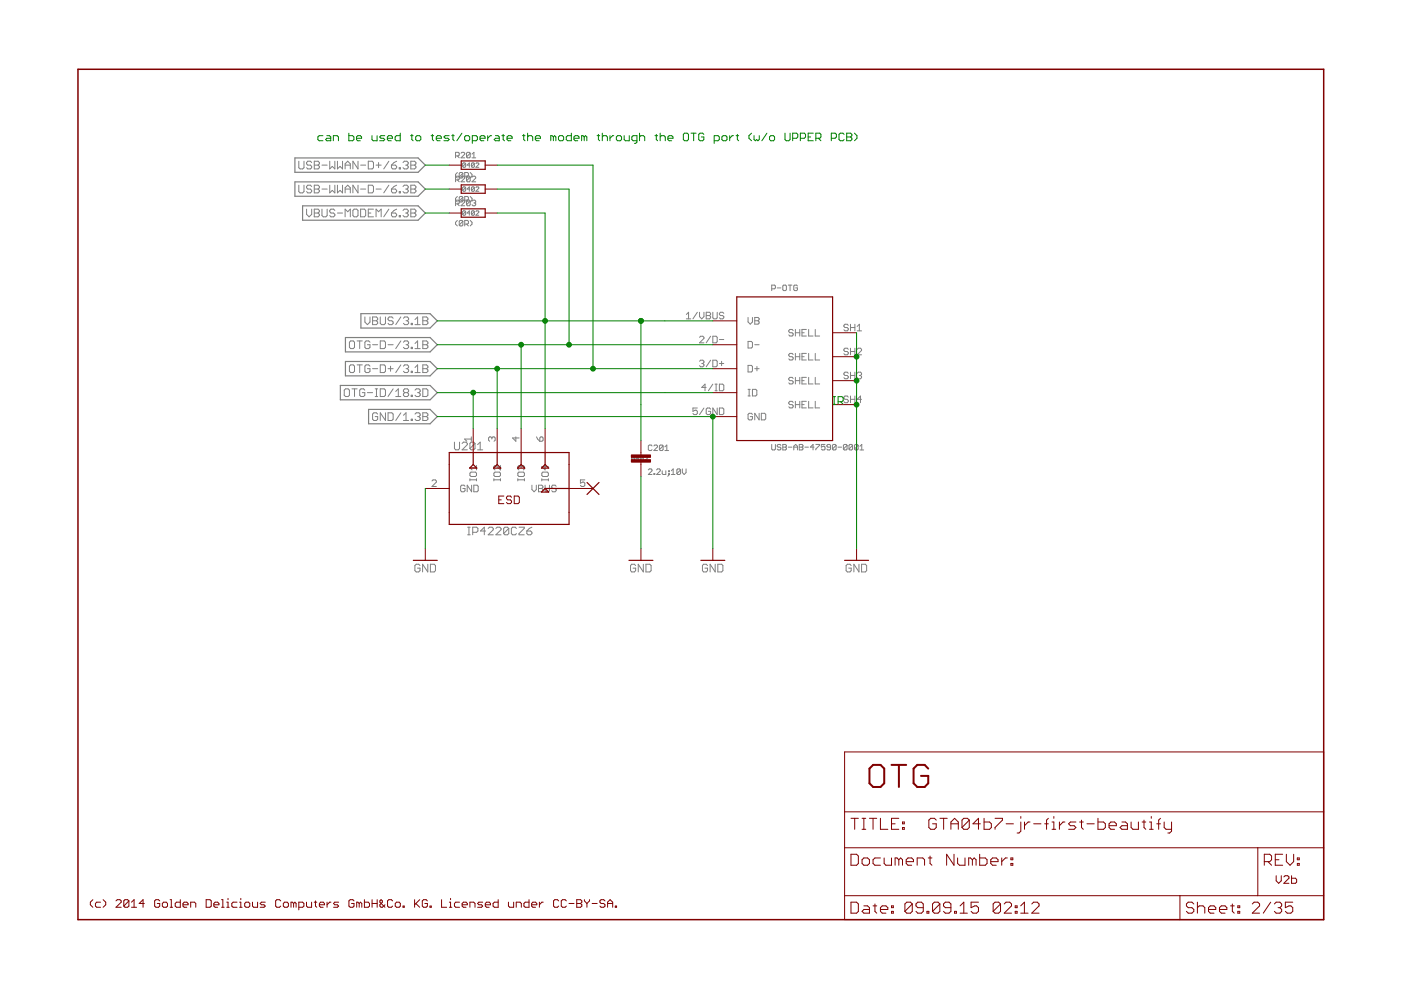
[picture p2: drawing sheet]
<svg xmlns="http://www.w3.org/2000/svg" width="297mm" height="210mm" viewBox="0 0 297 210" stroke-linecap="round" stroke-linejoin="round" font-family="sans-serif">
<g fill="none" stroke="#808080" stroke-width=".21">
<path d="M63.4 34.2v1.4l.2 .2h.6l.3-.2v-1.4M63.4 39.3v1.3l.2 .3h.6l.3-.3v-1.3M66.1 39.5l-.3-.2h-.5l-.3 .2v.3l.3 .3h.5l.3 .3v.2l-.3 .3h-.5l-.3-.3M66.1 34.5l-.3-.3h-.5l-.3 .3v.2l.3 .3h.5l.3 .3v.3l-.3 .2h-.5l-.3-.2M66.6 35h.8M66.6 34.2h.8l.3 .3v.2l-.3 .3 .3 .3v.3l-.3 .2h-.8zM66.6 39.3h.8l.3 .2v.3l-.3 .3 .3 .3v.2l-.3 .3h-.8zM68.3 35h1.1M69.9 34.2v1.6l.5-.5 .6 .5v-1.6M69.9 39.3v1.6l.5-.5 .6 .5v-1.6M71.5 34.2v1.6l.6-.5 .5 .5v-1.6M71.5 39.3v1.6l.6-.5 .5 .5v-1.6"/>
<path d="M73.2 35h1.1M73.2 35.8v-1.1l.5-.5 .6 .5v1.1M75.9 34.2v1.6l-1.1-1.6v1.6M75.9 39.3v1.6l-1.1-1.6v1.6M76.5 35h1M78.1 34.2h.8l.3 .3v1.1l-.3 .2h-.8zM78.1 39.3h.8l.3 .2v1.1l-.3 .3h-.8zM79.7 35h1.1M80.3 34.5v1.1M82.4 34.2l-1 1.6M82.4 39.3l-1 1.6M83 35h.8l.3 .3v.3l-.3 .2h-.5l-.3-.2z"/>
<path d="M84.1 34.2l-.6 .3-.5 .5M84.1 39.3l-.6 .2-.5 .6M84.6 35.6h.3v.2h-.3zM85.4 34.5l.3-.3h.6l.3 .3v.2l-.3 .3M85.4 39.5l.3-.2h.6l.3 .2v.3l-.3 .3M86 35h.3M86.3 35l.3 .3v.3l-.3 .2h-.6l-.3-.2M87.1 35h.8M87.1 34.2h.8l.3 .3v.2l-.3 .3 .3 .3v.3l-.3 .2h-.8zM87.1 39.3h.8l.3 .2v.3l-.3 .3 .3 .3v.2l-.3 .3h-.8zM96.6 33.1h.6l.2-.2v-.4l-.2-.2h-.6v1.2M97 36.6l-.4 .4v1.5"/>
<path d="M97 38.1l.4 .4M97 33.1l.4 .4M97.7 32.5l.2-.2h.4l.2 .2v.2l-.8 .8h.8M97.7 37.6l.2-.2h.4l.2 .2M98.1 36.8v.7l-.2 .2h-.3l-.4-.3h-.6l.4 .3M98.1 36.8l-.2-.2h-.3l-.2 .2v1.2l-.2 .1h-.6M98.1 36.8l-.7 .7M98.5 37.4h1l.2 .2M98.7 34.7l-.1-.2-.5 .2v.6M98.7 39.8l-.1-.2-.5 .2v.6M98.7 34.7v.6l-.1 .2-.5-.2M98.7 39.8v.6l-.1 .2-.5-.2"/>
<path d="M98.7 39.8l-.6 .6M98.7 34.7l-.6 .6M98.9 38.3v-.7l.4-.4v-.4l-.2-.2h-.6v1.2l-.8 .7h.8M98.9 37.4l.4 .3M99.7 35h-.7l.5-.5v1M99.7 36.6l.4 .4v.4l-.4 .3M99.7 37.6v.7l-.2 .2h-.4l-.2-.2M99.7 32.5l-.2-.2h-.4l-.2 .2v.8M99.7 32.5v.8l-.2 .2h-.4l-.2-.2M99.7 37.6l-.8 .7M99.7 32.5l-.8 .8M100.1 37.6l.2-.2h.4l.2 .2v.2l-.8 .7h.8"/>
<path d="M100.1 33.5h.8M100.1 32.7l.4-.4v1.2M100.6 39.8l-.2-.2-.4 .2v.6M100.6 39.8v.6l-.2 .2-.4-.2M100.6 34.7l-.2-.2-.4 .2v.6M100.6 34.7v.6l-.2 .2-.4-.2M100.6 39.8l-.6 .6M100.6 34.7l-.6 .6M100.9 39.8l.1-.2 .5 .2-.6 .8h.6M100.9 34.7l.1-.2 .5 .2-.6 .8h.6M65 44.3v1.1l.5 .6 .6-.6v-1.1M66.6 40.1h.8"/>
<path d="M66.6 45.2h.8M66.6 44.3h.8l.3 .3v.3l-.3 .3 .3 .2v.3l-.3 .3h-.8zM68.3 40.1h1.1M68.3 44.3v1.4l.2 .3h.6l.3-.3v-1.4M71 44.6l-.3-.3h-.5l-.3 .3v.3l.3 .3h.5l.3 .2v.3l-.3 .3h-.5l-.3-.3M71.5 45.2h1.1M73.2 40.1h1.1M73.2 40.9v-1.1l.5-.5 .6 .5v1.1M73.2 46v-1.7l.5 .6 .6-.6v1.7M75.1 44.3h.5l.3 .3v1.1l-.3 .3h-.5l-.3-.3v-1.1zM76.5 40.1h1M76.5 44.3h.8l.2 .3v1.1l-.2 .3h-.8z"/>
<path d="M78.1 45.2h.5M79.2 44.3h-1.1v1.7h1.1M79.7 40.1h1.1M79.7 46v-1.7l.6 .6 .5-.6v1.7M82.4 44.3l-1 1.7M83 40.1h.8l.3 .3v.2l-.3 .3h-.5l-.3-.3zM83 45.2h.8l.3 .2v.3l-.3 .3h-.5l-.3-.3zM84.1 44.3l-.6 .3-.5 .6M84.6 45.7h.3v.3h-.3zM84.6 40.6h.3v.3h-.3zM85.4 44.6l.3-.3h.6l.3 .3v.3l-.3 .3M86 40.1h.3"/>
<path d="M86 45.2h.3M86.3 45.2l.3 .2v.3l-.3 .3h-.6l-.3-.3M86.3 40.1l.3 .3v.2l-.3 .3h-.6l-.3-.3M87.1 40.1h.8M87.1 45.2h.8M87.1 44.3h.8l.3 .3v.3l-.3 .3 .3 .2v.3l-.3 .3h-.8zM97 41.7l-.4 .4v1.5M97 46.7l-.4 .4v.4l.4 .4M97 43.2l.4 .4M97.4 42.7l-.2-.3h-.6l.4 .4M97.7 42.7l.2-.3h.4l.2 .3M98.1 41.8v.8l-.2 .2h-.3l-.2-.2z"/>
<path d="M98.1 46.9v.8l-.2 .2h-.3l-.2-.2M98.1 41.8l-.2-.1h-.3l-.2 .1v1.2l-.2 .2h-.6M98.1 46.9l-.2-.2h-.3l-.2 .2v.8M98.1 46.9l-.7 .8M98.5 47.5h.6l.2-.2v-.4l-.2-.2h-.6v1.2M98.5 42.4h1l.2 .3M98.7 44.9l-.1-.2-.5 .2v.6M98.7 44.9v.6l-.1 .1-.5-.1M98.7 44.9l-.6 .6M98.9 43.4v-.7l.4-.5v-.4l-.2-.1h-.6v1.1l-.8 .8h.8M98.9 42.4l.4 .4M98.9 47.5l.4 .4"/>
<path d="M99.7 40.1h-.7l.5-.5v1M99.7 45.2h-.7l.5-.5v.9M99.7 41.7l.4 .4v.3l-.4 .4M99.7 46.7l.4 .4v.4l-.4 .4M99.7 42.7v.7l-.2 .2h-.4l-.2-.2M99.7 42.7l-.8 .7M100.1 42.7l.2-.3h.4l.2 .3-.2 .3M100.5 43h.2M100.6 44.9l-.2-.2-.4 .2v.6M100.6 44.9v.6l-.2 .1-.4-.1M100.6 44.9l-.6 .6M100.7 43l.2 .2-.2 .4h-.4l-.2-.2"/>
<path d="M100.9 44.9l.1-.2 .5 .2-.6 .7h.6M74.1 72.6l.3-.3h.5l.3 .3v1l-.3 .3h-.5l-.3-.3zM74.4 77.4h.5l.3 .2v1.1l-.3 .3h-.5l-.3-.3v-1.1zM75.7 77.4h1.1M75.7 72.3h1.1M76.3 72.3v1.6M76.3 77.4v1.6M77.4 67.2v1.1l.5 .5 .5-.5v-1.1M78.4 72.6l-.2-.3h-.6l-.2 .3v1l.2 .3h.6l.2-.3v-.5h-.5M78.4 77.6l-.2-.2h-.6l-.2 .2v1.1l.2 .3h.6l.2-.3v-.5h-.5M79 68h.8M79 73.1h1.1"/>
<path d="M79 78.2h1.1M79 67.2h.8l.3 .3v.3l-.3 .2 .3 .3v.3l-.3 .2h-.8zM80.6 67.2v1.4l.3 .2h.5l.3-.2v-1.4M80.6 72.3h.8l.3 .3v1l-.3 .3h-.8zM80.6 77.4h.8l.3 .2v1.1l-.3 .3h-.8zM82.3 73.1h1.1M82.3 78.2h1.1M82.8 77.6v1.1M83.4 67.5l-.3-.3h-.6l-.2 .3v.3l.2 .2h.6l.3 .3v.3l-.3 .2h-.6l-.2-.2M85 67.2l-1.1 1.6M85 77.4l-1.1 1.6M85 72.3l-1.1 1.6"/>
<path d="M85.5 67.5l.3-.3h.6l.2 .3v.3l-.2 .2M85.5 72.6l.3-.3h.6l.2 .3v.2l-.2 .3M85.5 77.6l.3-.2h.6l.2 .2v.3l-.2 .3M86.1 68h.3M86.1 73.1h.3M86.1 78.2h.3M86.4 73.1l.2 .3v.2l-.2 .3h-.6l-.3-.3M86.4 68l.2 .3v.3l-.2 .2h-.6l-.3-.2M86.4 78.2l.2 .2v.3l-.2 .3h-.6l-.3-.3M87.2 68.6h.2v.2h-.2zM87.2 73.6h.2v.3h-.2zM87.2 78.7h.2v.3h-.2z"/>
<path d="M88 68.8h1.1M88 67.8l.5-.6v1.6M88 72.8l.5-.5v1.6M88 77.9l.5-.5v1.6M88 79h1.1M88 73.9h1.1M89.6 68h.8M89.6 73.1h.8M89.6 78.2h.8M89.6 67.2h.8l.3 .3v.3l-.3 .2 .3 .3v.3l-.3 .2h-.8zM89.6 72.3h.8l.3 .3v.2l-.3 .3 .3 .3v.2l-.3 .3h-.8zM89.6 77.4h.8l.3 .2v.3l-.3 .3 .3 .2v.3l-.3 .3h-.8z"/>
<path d="M145.5 66.7l.5-.5v1.4M145.5 67.6h1M147.8 66.2l-.9 1.4M148.3 66.2v.9l.5 .5 .4-.5v-.9M148.3 71.5l.2-.2h.5l.2 .2v.3l-.9 .9h.9M148.3 76.6l.2-.2h.5l.2 .2-.2 .5M148.8 77.1h.2M149 77.1l.2 .2-.2 .5h-.5l-.2-.3M149.7 66.2h.7l.3 .2-.3 .5 .3 .5-.3 .2h-.7zM149.7 66.9h.7M150.7 71.3l-1 1.4M150.7 76.4l-1 1.4"/>
<path d="M151.1 66.2v1.2l.3 .2h.4l.3-.2v-1.2M151.1 71.3h.7l.3 .2v1l-.3 .2h-.7zM151.1 76.4h.7l.3 .2v.9l-.3 .3h-.7zM152.5 72h1M152.5 77.1h1M153 76.6v.9M153.5 66.4l-.3-.2h-.4l-.3 .5 .3 .2h.4l.3 .5-.3 .2h-.4l-.3-.2M158.6 67.3v1l.5 .4 .4-.4v-1M158.6 72.4h.7l.2 .2v1l-.2 .2h-.7zM158.6 77.5h.7l.2 .2v.9l-.2 .3h-.7zM160 67.3h.7l.3 .2-.3 .5 .3 .5-.3 .2h-.7zM160 68h.7"/>
<path d="M160 73.1h1M160 78.2h1M160.5 77.7v.9M163.6 61.2h.6l.2-.2v-.4l-.2-.1h-.6v1.1M164.8 61h.8M166.2 60.5h.3l.2 .1v.8l-.2 .2h-.3l-.2-.2v-.8zM167.1 60.5h.8M167.5 60.5v1.1M168.2 70.1l-.3-.3h-.4l-.3 .3 .3 .4h.4l.3 .3-.3 .4h-.4l-.3-.2M168.2 75.2l-.3-.3h-.4l-.3 .3 .3 .4h.4l.3 .3-.3 .4h-.4l-.3-.2M168.6 70.5h1M168.6 69.8v1.4"/>
<path d="M168.6 74.9v1.4M168.6 75.6h1M169.1 60.6l-.2-.1h-.4l-.2 .1v.8l.2 .2h.4l.2-.2v-.4h-.4M169.6 69.8v1.4M169.6 74.9v1.4M170 70.5h.5M170 75.6h.5M171 69.8h-1v1.4h1M171 74.9h-1v1.4h1M171.4 69.8v1.4h1M171.4 74.9v1.4h1M172.8 69.8v1.4h1"/>
<path d="M172.8 74.9v1.4h1M179.9 69l-.3-.3h-.4l-.3 .5 .3 .2h.4l.3 .5-.3 .2h-.4l-.3-.2M179.9 74.1l-.3-.3h-.4l-.3 .5 .3 .2h.4l.3 .5-.3 .2h-.4l-.3-.2M179.9 79.1l-.3-.2h-.4l-.3 .5 .3 .2h.4l.3 .5-.3 .2h-.4l-.3-.2M180.3 69.4h1M180.3 68.7v1.4M180.3 73.8v1.4M180.3 78.9v1.4M180.3 74.5h1M180.3 79.6h1M181.3 68.7v1.4M181.3 73.8v1.4"/>
<path d="M181.3 78.9v1.4M181.7 70.1h1M181.7 69.2l.5-.5v1.4M181.7 74.1l.3-.3h.4l.3 .3v.2l-1 .9h1M181.7 79.1l.3-.2h.4l.3 .2-.3 .5M182.2 79.6h.2M182.4 79.6l.3 .2-.3 .5h-.4l-.3-.2M73.3 82.4h.5l.3 .3v1.1l-.3 .3h-.5l-.3-.3v-1.1zM74.6 82.4h1.1M75.2 82.4v1.7M77.3 82.7l-.2-.3h-.6l-.2 .3v1.1l.2 .3h.6l.2-.3v-.6h-.5M77.9 83.2h1.1"/>
<path d="M79.5 82.4h.6M79.5 84.1h.6M79.8 82.4v1.7M80.1 87.8l-.3-.3h-.5l-.3 .3v1.1l.3 .3h.5l.3-.3v-.6h-.6M80.6 82.4h.8l.3 .3v1.1l-.3 .3h-.8zM81.7 87.5v1.7l-1.1-1.7v1.7M82.3 87.5h.8l.3 .3v1.1l-.3 .3h-.8zM83.4 82.4l-1.1 1.7M83.9 84.1h1.1M83.9 83l.6-.6v1.7M85 87.5l-1.1 1.7M85.5 89.2h1.1"/>
<path d="M85.5 88.1l.6-.6v1.7M85.8 83.2l-.3-.2v-.3l.3-.3h.6l.2 .3v.3l-.2 .2M85.8 83.2l-.3 .3v.3l.3 .3h.6l.2-.3v-.3l-.2-.3M85.8 83.2h.6M87.2 88.9h.2v.3h-.2zM87.2 83.8h.2v.3h-.2zM88 87.8l.3-.3h.5l.3 .3v.3l-.3 .2M88 82.7l.3-.3h.5l.3 .3v.3l-.3 .2M88.5 88.3h.3M88.5 83.2h.3M88.8 88.3l.3 .3v.3l-.3 .3h-.5l-.3-.3M88.8 83.2l.3 .3v.3l-.3 .3h-.5l-.3-.3"/>
<path d="M89.6 88.3h.8M89.6 87.5h.8l.3 .3v.3l-.3 .2 .3 .3v.3l-.3 .3h-.8zM89.6 82.4h.8l.3 .3v1.1l-.3 .3h-.8zM96.4 93.7v1.4l.2 .3h.6l.2-.3v-1.4M98 94l.3-.3h.5l.3 .3v.3l-1.1 1.1h1.1M99.9 93.1h-1.4l.5 .5M99.9 92.6v1M100.7 94v1.1l-.3 .3h-.5l-.3-.3M100.7 94l-.3-.3h-.5l-.3 .3v1.1M100.7 94l-1.1 1.1M101 98.7v.9M101 99.2h-1.4l.5 .4"/>
<path d="M101.3 95.4h1M101.3 94.3l.5-.6v1.7M104.3 92.9l-.2-.3-.5 .3v.4l.2 .3M104.3 92.9l.2-.3 .5 .3v.4l-.2 .3M104.3 92.9v.2M106.1 98.7v.9l-.9-.9-.5 .2v.5l.2 .2M109.4 92.6v1l-.7-.7h1.4M110.5 98.9l-.2-.2-.5 .2v.5l.2 .2M110.5 98.9l.2-.2 .5 .2v.5l-.2 .2M110.5 98.9v.3M113.7 92.6l.7 1M114.4 92.9l.5-.3 .2 .3v.4l-.2 .3h-.5z"/>
<path d="M115.6 98.7v.9l-.7-.7h1.4M134.5 96.9l-.1-.1-.5 .1v.6M134.5 96.9v.6l-.1 .2-.5-.2M134.5 96.9l-.6 .6M135.5 97.2h-.7l.5-.4v.9M136.4 96.9l-.2-.1-.4 .1v.6M136.4 96.9v.6l-.2 .2-.4-.2M136.4 96.9l-.6 .6M136.7 96.9l.2-.1 .4 .1v.2l-.6 .6h.6M137.5 99.6l.2-.2h.3l.2 .2v.2l-.7 .8h.7M138.2 94.6l-.2-.2h-.3l-.2 .2v.7l.2 .2h.3l.2-.2M138.6 94.6l.2-.2h.4l.2 .2v.1l-.8 .8h.8"/>
<path d="M139.2 99.6l.2-.2h.4l.2 .2v.2l-.8 .8h.8M140.4 99.8v.6l.2 .2h.6v-.8M140.6 94.6l-.2-.2h-.4l-.2 .2v.7M140.6 94.6v.7l-.2 .2h-.4l-.2-.2M140.6 94.6l-.8 .7M141 95.5h.8M141 94.7l.4-.3v1.1M141.8 99.8h.1v.2h-.1zM142.3 99.8l.4-.4v1.2M144.3 99.6v.8l-.2 .2h-.4l-.2-.2M144.3 99.6l-.2-.2h-.4l-.2 .2v.8M144.3 99.6l-.8 .8"/>
<path d="M144.7 99.4v.8l.4 .4 .4-.4v-.8M147.8 86.5h-.9v.7l.5-.2 .4 .2v.5l-.2 .2h-.4l-.3-.2M149.2 86.5l-.9 1.4M149.7 82.1h-.9l.7-.7v1.4M150.7 86.7l-.3-.2h-.4l-.3 .2v1l.3 .2h.4l.3-.2v-.5h-.5M151.1 81.4l-.9 1.4M151.6 82.8h.5M151.6 81.4h.5M151.8 81.4v1.4M152.1 86.5v1.4l-1-1.4v1.4M152.5 81.4h.7l.3 .3v.9l-.3 .2h-.7zM152.5 86.5h.7l.3 .2v1l-.3 .2h-.7z"/>
<path d="M158.6 83.9h.5M158.6 82.5h.5M158.8 82.5v1.4M159.5 87.9l-.2-.3h-.5l-.2 .3v.9l.2 .2h.5l.2-.2v-.5h-.4M159.5 82.5h.7l.3 .3v.9l-.3 .2h-.7zM161 87.6v1.4l-1-1.4v1.4M161.4 87.6h.7l.2 .3v.9l-.2 .2h-.7zM163.6 94.2v1l.2 .2h.4l.2-.2v-1M165.6 94.4l-.2-.2h-.4l-.2 .2 .2 .4h.4l.2 .2-.2 .4h-.4l-.2-.2M166 94.2h.5l.2 .2-.2 .4 .2 .4-.2 .2h-.5zM166 94.8h.5M167.1 94.8h.8"/>
<path d="M168.2 85.3l-.3-.2h-.4l-.3 .2 .3 .5h.4l.3 .2-.3 .5h-.4l-.3-.2M168.2 80.2l-.3-.2h-.4l-.3 .2 .3 .5h.4l.3 .2-.3 .5h-.4l-.3-.2M168.3 94.8h.8M168.3 95.4v-.8l.4-.4 .4 .4v.8M168.6 80v1.4M168.6 85.1v1.4M168.6 80.7h1M168.6 85.8h1M169.5 94.2h.6l.1 .2-.1 .4 .1 .4-.1 .2h-.6zM169.5 94.8h.6M169.6 80v1.4M169.6 85.1v1.4"/>
<path d="M170 80.7h.5M170 85.8h.5M170.6 94.8h.8M171 85.1h-1v1.4h1M171 80h-1v1.4h1M171.4 85.1v1.4h1M171.4 80v1.4h1M172.6 94.8h-.8l.6-.6v1.2M172.8 85.1v1.4h1M172.8 80v1.4h1M173 94.2h.8v.2l-.8 .8v.2M174.9 94.2h-.8v.6l.4-.2 .4 .2v.4l-.2 .2h-.4l-.2-.2"/>
<path d="M176.1 94.8h-.6l-.2-.2 .2-.4h.4l.2 .2v.8l-.2 .2h-.4l-.2-.2M177.3 94.4v.8l-.2 .2h-.4l-.2-.2M177.3 94.4l-.2-.2h-.4l-.2 .2v.8M177.3 94.4l-.8 .8M177.7 94.8h.7M179.6 94.4v.8l-.2 .2h-.4l-.2-.2M179.6 94.4l-.2-.2h-.4l-.2 .2v.8M179.6 94.4l-.8 .8M179.9 84.2l-.3-.2h-.4l-.3 .2 .3 .5h.4l.3 .2-.3 .5h-.4l-.3-.2M180.3 84v1.4M180.3 84.7h1M180.8 94.4v.8l-.2 .2h-.4l-.2-.2"/>
<path d="M180.8 94.4l-.2-.2h-.4l-.2 .2v.8M180.8 94.4l-.8 .8M181.3 84v1.4M181.9 94.4v.8l-.2 .2h-.3l-.2-.2M181.9 94.4l-.2-.2h-.3l-.2 .2v.8M181.9 94.4l-.7 .8M182.3 95.4h.8M182.3 94.6l.4-.4v1.2M182.7 84.7h-1l.7-.7v1.4M89 119.9l-.2-.3h-.6l-.2 .3v1.1l.2 .3h.6l.2-.3v-.5h-.5M90.7 119.6v1.7l-1.1-1.7v1.7M91.2 119.6h.9l.2 .3v1.1l-.2 .3h-.9z"/>
<path d="M91.6 102l.2-.3h.5l.2 .3v.2l-.9 .9h.9M98.6 103.1l-.2-.2h-.5l-.2 .2v.9l.2 .3h.5l.2-.3v-.4h-.5M99.1 113.4h.6M99.1 111.8h.6M99.4 111.8v1.6M99.6 101.5v.5M99.6 101.7h1.4M99.9 100.1h.9l.2 .2v.5l-.2 .2h-.9l-.3-.2v-.5zM100 102.9v1.4l-.9-1.4v1.4M100.2 112.9h.8l.3-.3v-.6l-.3-.2h-.8v1.6M100.5 102.9h.7l.2 .2v.9l-.2 .3h-.7zM101 101.5v.5"/>
<path d="M103 112.6h-1.1l.8-.8v1.6M103.5 112l.3-.2h.5l.3 .2v.3l-1.1 1.1h1.1M104.7 100.3l.2-.2h1l.2 .2v.5l-.2 .2h-1l-.2-.2zM104.7 101.7h1.4M104.7 101.5v.5M105.1 112l.3-.2h.6l.2 .2v.3l-1.1 1.1h1.1M106.1 101.5v.5M107.9 112v1.1l-.3 .3h-.5l-.3-.3M107.9 112l-.3-.2h-.5l-.3 .2v1.1M107.9 112l-1.1 1.1M109.5 112l-.3-.2h-.5l-.3 .2v1.1l.3 .3h.5l.3-.3M109.8 100.3l.2-.2h1l.2 .2v.5l-.2 .2h-1l-.2-.2z"/>
<path d="M109.8 101.7h1.4M109.8 101.5v.5M110 111.8h1.1v.2l-1.1 1.1v.3h1.1M111.2 101.5v.5M111.7 112.6h.8l.3 .3v.2l-.3 .3h-.5l-.3-.3zM112.8 111.8l-.6 .2-.5 .6M112.8 102.9v.9l.4 .5 .5-.5v-.9M114.2 102.9h.7l.2 .2-.2 .5 .2 .4-.2 .3h-.7zM114.2 103.6h.7M114.9 100.3l.2-.2h.9l.3 .2v.5l-.3 .2h-.9l-.2-.2zM114.9 101.7h1.4M114.9 101.5v.5"/>
<path d="M115.6 102.9v1.1l.2 .3h.5l.2-.3v-1.1M116.3 101.5v.5M117.9 103.1l-.2-.2h-.5l-.2 .4 .2 .3h.5l.2 .4-.2 .3h-.5l-.2-.3M124 101.7h-.9v.7l.4-.2 .5 .2v.5l-.2 .2h-.5l-.2-.2M134.8 119.9l-.3-.3h-.6l-.2 .3v1.1l.2 .3h.6l.3-.3v-.5h-.6M136.4 119.6v1.7l-1.1-1.7v1.7M136.9 119.6h.9l.2 .3v1.1l-.2 .3h-.9zM138.6 100.4h.2v.2h-.2zM141.8 100.4h.1v.2h-.1zM141.9 100.6l-.3 .4M142.3 100.6h.8M150 119.9l-.3-.3h-.5l-.3 .3v1.1l.3 .3h.5l.3-.3v-.5h-.5"/>
<path d="M151.6 119.6v1.7l-1-1.7v1.7M152.2 119.6h.8l.3 .3v1.1l-.3 .3h-.8zM180.5 119.9l-.3-.3h-.5l-.3 .3v1.1l.3 .3h.5l.3-.3v-.5h-.6M182.1 119.6v1.7l-1.1-1.7v1.7M182.7 119.6h.8l.2 .3v1.1l-.2 .3h-.8z"/>
</g>
<path d="M62.5 33.5h26.1l1.6 1.5-1.6 1.5h-26.1zM62.5 38.6h26.1l1.6 1.5-1.6 1.5h-26.1zM64.2 43.6h24.4l1.6 1.6-1.6 1.5h-24.4zM73.2 76.6h18l1.5 1.6-1.5 1.5h-18zM73.2 71.6h18l1.5 1.5-1.5 1.5h-18zM76.5 66.5h14.7l1.5 1.5-1.5 1.6h-14.7zM72.2 81.7h19l1.5 1.5-1.5 1.6h-19zM78.1 86.8h13.1l1.5 1.5-1.5 1.6h-13.1z" fill="none" stroke="#808080" stroke-width=".25"/>
<g fill="none" stroke="#800000" stroke-width=".21">
<path d="M95.2 35h2.6M102.9 35h2.5M95.2 40.1h2.6M95.2 45.2h2.6M102.9 40.1h2.5M102.9 45.2h2.5M151.1 68h5.1M151.1 73.1h5.1M151.1 78.2h5.1M176.5 70.5h5.1M176.5 75.6h5.1M100.3 90.9v5"/>
<path d="M105.4 90.9v5M110.5 90.9v5M115.6 90.9v5M135.9 93.4v3.1M135.9 98v3M151.1 83.2h5.1M151.1 88.3h5.1M176.5 80.7h5.1M176.5 85.8h5.1M90.2 103.6h5M90.2 116.3v2.5M105.7 106h.6"/>
<path d="M106.8 105.2h-1.1v1.6h1.1M108.5 105.4l-.3-.2h-.5l-.3 .2v.3l.3 .3h.5l.3 .3v.2l-.3 .3h-.5l-.3-.3M109 105.2h.8l.3 .2v1.1l-.3 .3h-.8zM120.6 103.6h5.1M135.9 116.3v2.5M151.1 116.3v2.5M181.6 116.3v2.5M179.1 159.4h101.5v35.6h-101.5zM179.1 179.7h101.5M179.1 172.1h101.5M180.4 173.5h1.6M181.2 173.5v2.3"/>
<path d="M182.8 173.5h.8M182.8 175.8h.8M183.2 173.5v2.3M184.3 173.5h1.6M185.1 173.5v2.3M186.7 173.5v2.3h1.5M189 174.7h.8M190.6 173.5h-1.6v2.3h1.6M191.3 175.5h.4v.3h-.4zM191.3 174.3h.4v.4h-.4zM198.5 173.9l-.4-.4h-.8l-.4 .4v1.6l.4 .3h.8l.4-.3v-.8h-.8M199.3 173.5h1.5"/>
<path d="M200.1 173.5v2.3M201.6 175.8v-1.5l.8-.8 .8 .8v1.5M201.6 174.7h1.6M205.5 173.9l-.4-.4h-.8l-.3 .4v1.6M205.5 173.9v1.6l-.4 .3h-.8l-.3-.3M205.5 173.9l-1.5 1.6M207.9 174.7h-1.6l1.2-1.2v2.3M208.6 173.5v2.3h1.2l.4-.3v-.8l-.4-.4h-1.2M211 173.5h1.5v.4l-1.5 1.6v.3M213.3 174.7h1.6M216.4 174.3v1.9l-.4 .4h-.4M216.4 173.1v.4"/>
<path d="M217.2 174.3v1.5M218.4 174.3h-.4l-.8 .8M219.2 174.7h1.5M221.5 174.7h.8M222.3 173.5l-.4 .4v1.9M223.1 175.8h.7M223.1 174.3h.3v1.5M223.4 173.1v.4M224.6 174.3v1.5M225.8 174.3h-.4l-.8 .8M228.1 174.3h-1.2l-.3 .4 .3 .4h.8l.4 .4-.4 .3h-1.1M228.9 174.3h.8"/>
<path d="M229.3 173.9v1.6l.4 .3M230.5 174.7h1.5M232.8 173.5v2.3h1.2l.4-.3v-.8l-.4-.4h-1.2M235.1 175.1h1.6v-.4l-.4-.4h-.8l-.4 .4v.8l.4 .3h.8M237.9 174.3h.7l.4 .4v1.1h-1.1l-.4-.3 .4-.4h1.1M239.8 174.3v1.2l.4 .3h1.2v-1.5M242.1 174.3h.8M242.5 173.9v1.6l.4 .3M243.7 175.8h.8M243.7 174.3h.4v1.5M244.1 173.1v.4M245.3 174.7h.7"/>
<path d="M246 173.5l-.3 .4v1.9M246.8 174.3v1.2l.4 .3h1.2M248.4 174.3v1.9l-.4 .4h-.4M266.7 179.7v10.2M19.7 190.8l-.5 .5v.5l.5 .6M21.3 191.3h-.8l-.3 .3v.5l.3 .3h.8M21.9 190.8l.5 .5v.5l-.5 .6M24.6 191l.3-.2h.5l.3 .2v.3l-1.1 1.1h1.1M27.3 191v1.1l-.2 .3h-.6l-.3-.3M27.3 191l-.2-.2h-.6l-.3 .2v1.1M27.3 191l-1.1 1.1M27.9 192.4h1.1"/>
<path d="M27.9 191.3l.5-.5v1.6M30.6 191.6h-1.1l.8-.8v1.6M33.9 191l-.3-.2h-.5l-.3 .2v1.1l.3 .3h.5l.3-.3v-.5h-.6M34.4 191.6l.3-.3h.5l.3 .3v.5l-.3 .3h-.5l-.3-.3zM36.1 192.4h.5M36.1 190.8h.2v1.6M38.2 190.8v1.6h-.8l-.3-.3v-.5l.3-.3h.8M38.8 191.8h1.1v-.2l-.3-.3h-.5l-.3 .3v.5l.3 .3h.5M40.4 192.4v-1.1h.8l.3 .3v.8M43.7 190.8h.8l.3 .2v1.1l-.3 .3h-.8zM45.3 191.8h1.1v-.2l-.3-.3h-.5l-.3 .3v.5l.3 .3h.5M47 192.4h.5"/>
<path d="M47 190.8h.2v1.6M48.1 191.3h.2v1.1M48.1 192.4h.5M48.3 190.5v.3M50.2 191.3h-.8l-.3 .3v.5l.3 .3h.8M50.8 191.3h.3v1.1M50.8 192.4h.5M51.1 190.5v.3M51.9 191.6l.3-.3h.5l.3 .3v.5l-.3 .3h-.5l-.3-.3zM53.5 191.3v.8l.3 .3h.8v-1.1M56.2 191.3h-.8l-.2 .3 .2 .2h.6l.2 .3-.2 .3h-.8M59.5 191l-.3-.2h-.5l-.3 .2v1.1l.3 .3h.5l.3-.3"/>
<path d="M60.1 191.6l.2-.3h.6l.3 .3v.5l-.3 .3h-.6l-.2-.3zM62.3 191.6l-.3-.3h-.3v1.1M62.3 191.6v.8M62.3 191.6l.2-.3 .3 .3v.8M63.4 192.4h.8l.2-.3v-.5l-.2-.3h-.8v1.6M65 191.3v.8l.3 .3h.8v-1.1M66.6 191.3h.6M66.9 191v1.1l.3 .3M67.7 191.8h1.1v-.2l-.3-.3h-.5l-.3 .3v.5l.3 .3h.5M69.3 191.3v1.1M70.2 191.3h-.3l-.6 .5M71.8 191.3h-.8l-.3 .3 .3 .2h.5l.3 .3-.3 .3h-.8"/>
<path d="M75.1 191l-.3-.2h-.5l-.3 .2v1.1l.3 .3h.5l.3-.3v-.5h-.6M76.2 191.6l-.3-.3h-.3v1.1M76.2 191.6v.8M76.2 191.6l.2-.3 .3 .3v.8M77.3 190.8v1.6h.8l.2-.3v-.5l-.2-.3h-.8M78.9 191.6h1.1M78.9 190.8v1.6M80 190.8v1.6M81.6 191.8l-.5 .6h-.3l-.3-.3v-.3l.6-.5v-.3l-.3-.2-.3 .2v.3l1.1 1.1M83.2 191l-.2-.2h-.6l-.2 .2v1.1l.2 .3h.6l.2-.3M84.1 191.3h.5l.3 .3v.5l-.3 .3h-.5l-.3-.3v-.5zM85.4 192.1h.3v.3h-.3z"/>
<path d="M87.9 190.8v1.6M88.2 191.6l.8 .8M89 190.8l-1.1 1M90.6 191l-.3-.2h-.5l-.3 .2v1.1l.3 .3h.5l.3-.3v-.5h-.5M91.2 192.1h.2v.3h-.2zM93.6 190.8v1.6h1.1M95.3 191.3h.2v1.1M95.3 192.4h.5M95.5 190.5v.3M97.4 191.3h-.8l-.2 .3v.5l.2 .3h.8M98 191.8h1.1v-.2l-.3-.3h-.5l-.3 .3v.5l.3 .3h.5M99.6 192.4v-1.1h.8l.3 .3v.8"/>
<path d="M102.3 191.3h-.8l-.2 .3 .2 .2h.6l.2 .3-.2 .3h-.8M102.9 191.8h1.1v-.2l-.3-.3h-.5l-.3 .3v.5l.3 .3h.5M105.6 190.8v1.6h-.8l-.3-.3v-.5l.3-.3h.8M107.8 191.3v.8l.3 .3h.8v-1.1M109.5 192.4v-1.1h.8l.2 .3v.8M112.2 190.8v1.6h-.8l-.3-.3v-.5l.3-.3h.8M112.7 191.8h1.1v-.2l-.3-.3h-.5l-.3 .3v.5l.3 .3h.5M114.4 191.3v1.1M115.2 191.3h-.3l-.5 .5M118.4 191l-.2-.2h-.6l-.2 .2v1.1l.2 .3h.6l.2-.3M120.1 191l-.3-.2h-.5l-.3 .2v1.1l.3 .3h.5l.3-.3M120.6 191.6h1.1"/>
<path d="M122.3 190.8h.8l.3 .2v.3l-.3 .3 .3 .2v.3l-.3 .3h-.8zM122.3 191.6h.8M123.9 190.8v.2l.5 .6M124.4 191.6v.8M125 190.8v.2l-.6 .6M125.5 191.6h1.1M128.3 191l-.3-.2h-.6l-.2 .2v.3l.2 .3h.6l.3 .2v.3l-.3 .3h-.6l-.2-.3M128.8 191.6h1.1M128.8 192.4v-1.1l.5-.5 .6 .5v1.1M130.5 192.1h.2v.3h-.2zM179.1 189.9h101.5M180.4 191.3h1.2l.4 .4v1.5l-.4 .4h-1.2z"/>
<path d="M180.4 181.1h1.2l.4 .4v1.6l-.4 .4h-1.2zM182.8 182.3l.4-.4h.7l.4 .4v.8l-.4 .4h-.7l-.4-.4zM183.2 192.1h.7l.4 .3v1.2h-1.1l-.4-.4 .4-.4h1.1M185.1 192.1h.8M185.5 191.7v1.5l.4 .4M186.7 192.8h1.5v-.4l-.4-.3h-.8l-.3 .3v.8l.3 .4h.8M186.7 181.9h-1.2l-.4 .4v.8l.4 .4h1.2M187.5 181.9v1.2l.3 .4h1.2v-1.6M189 192.1h.4v.3h-.4zM189 193.2h.4v.4h-.4zM190.6 182.3l-.4-.4h-.4v1.6M190.6 182.3l.4-.4 .3 .4v1.2"/>
<path d="M190.6 182.3v1.2M192.1 182.7h1.6v-.4l-.4-.4h-.8l-.4 .4v.8l.4 .4h.8M193.4 191.7l-.4-.4h-.7l-.4 .4v1.5M193.4 191.7v1.5l-.4 .4h-.7l-.4-.4M193.4 191.7l-1.5 1.5M194.5 183.5v-1.6h1.1l.4 .4v1.2M195.7 192.4h-1.1l-.4-.3v-.4l.4-.4h.8l.3 .4v1.5l-.3 .4h-.8l-.4-.4M196.5 193.2h.4v.4h-.4zM196.8 181.9h.8M197.2 181.5v1.6l.4 .4M199.3 191.7l-.4-.4h-.8l-.4 .4v1.5M199.3 191.7v1.5l-.4 .4h-.8l-.4-.4"/>
<path d="M199.3 191.7l-1.6 1.5M201.6 192.4h-1.2l-.4-.3v-.4l.4-.4h.8l.4 .4v1.5l-.4 .4h-.8l-.4-.4M202.3 181.1v2.4l-1.6-2.4v2.4M202.4 193.2h.4v.4h-.4zM203 181.9v1.2l.4 .4h1.2v-1.6M203.6 193.6h1.5M203.6 192.1l.7-.8v2.3M206.2 182.3l-.4-.4h-.4v1.6M206.2 182.3v1.2M206.2 182.3l.3-.4 .4 .4v1.2M207.5 191.3h-1.6v1.1l.8-.3h.4l.4 .3v.8l-.4 .4h-.8l-.4-.4M207.7 181.1v2.4h1.2l.4-.4v-.8l-.4-.4h-1.2"/>
<path d="M210.1 182.7h1.5v-.4l-.4-.4h-.8l-.3 .4v.8l.3 .4h.8M212.1 191.7l-.4-.4h-.7l-.4 .4v1.5M212.1 191.7v1.5l-.4 .4h-.7l-.4-.4M212.1 191.7l-1.5 1.5M212.4 181.9v1.6M212.9 191.7l.4-.4h.8l.4 .4v.4l-1.6 1.5h1.6M213.6 181.9h-.4l-.8 .8M214.3 183.1h.4v.4h-.4zM214.3 181.9h.4v.4h-.4zM215.2 192.1h.4v.3h-.4zM215.2 193.2h.4v.4h-.4zM216.4 193.6h1.6"/>
<path d="M216.4 192.1l.8-.8v2.3M218.8 191.7l.3-.4h.8l.4 .4v.4l-1.5 1.5h1.5M250.2 189.9v5.1M253.1 191.7l-.4-.4h-.8l-.4 .4v.4l.4 .3h.8l.4 .4v.4l-.4 .4h-.8l-.4-.4M253.9 192.4l.4-.3h.8l.3 .3v1.2M253.9 191.3v2.3M256.2 192.8h1.6v-.4l-.4-.3h-.8l-.4 .3v.8l.4 .4h.8M258.6 192.8h1.5v-.4l-.4-.3h-.7l-.4 .3v.8l.4 .4h.7M260.9 192.1h.8M261.3 191.7v1.5l.4 .4M262.4 192.1h.4v.3h-.4zM262.4 193.2h.4v.4h-.4z"/>
<path d="M265.5 191.7l.4-.4h.8l.4 .4v.4l-1.6 1.5h1.6M268.1 182.7h1.1l.4-.4v-.8l-.4-.4h-1.1v2.4M268.8 182.7l.8 .8M269.4 191.3l-1.6 2.3M270.2 191.7l.4-.4h.8l.3 .4v.4l-.3 .3M270.4 182.3h.8M270.6 185.7v1.1l.5 .5 .6-.5v-1.1M271 192.4h.4M271.4 192.4l.3 .4v.4l-.3 .4h-.8l-.4-.4M271.9 181.1h-1.5v2.4h1.5M272.2 185.9l.3-.2h.5l.3 .2v.3l-1.1 1.1h1.1M272.7 181.1v1.6l.8 .8 .8-.8v-1.6"/>
<path d="M273.8 185.7v1.6h.9l.2-.3v-.5l-.2-.3h-.9M274.1 191.3h-1.6v1.1l.8-.3h.4l.4 .3v.8l-.4 .4h-.8l-.4-.4M275.1 183.1h.4v.4h-.4zM275.1 181.9h.4v.4h-.4z"/>
</g>
<path d="M185.1 162.2h1.6l.8 .8v3.1l-.8 .8h-1.6l-.8-.8v-3.1zM189 162.2h3.1M190.6 162.2v4.7M196.8 163l-.8-.8h-1.5l-.8 .8v3.1l.8 .8h1.5l.8-.8v-1.6h-1.5" fill="none" stroke="#800000" stroke-width=".42"/>
<path d="M16.5 14.7h264.1v180.3h-264.1z" fill="none" stroke="#800000" stroke-width=".32"/>
<g fill="none" stroke="#800000" stroke-width=".25">
<path d="M97.8 39.2h5.1v1.8h-5.1zM97.8 34.1h5.1v1.8h-5.1zM97.8 44.3h5.1v1.8h-5.1zM156.2 62.9h20.3v30.5h-20.3zM95.2 95.9h25.4v15.3h-25.4zM99.6 99.3l.7-.8 .8 .8zM100.3 95.9v2.6M104.6 99.3l.8-.8 .8 .8zM105.4 95.9v2.6M110.5 98.5l.8 .8h-1.6zM110.5 95.9v2.6M114.8 99.3l.8-.8 .7 .8z"/>
<path d="M115.6 95.9v2.6M87.6 118.8h5.1M114.8 104.3l.8-.7 .7 .7zM115.6 103.6h5M124.5 102.3l2.5 2.5M127 102.3l-2.5 2.5M133.3 118.8h5.1M148.6 118.8h5.1M179.1 118.8h5"/>
</g>
<g fill="#800000" stroke="#800000" stroke-width=".21">
<path d="M133.9 97.5h4v.5h-4z"/>
<path d="M133.9 96.5h4v.5h-4z"/>
</g>
<g fill="none" stroke="#008000" stroke-width=".21">
<path d="M68.5 28.8h-.8l-.3 .2v.6l.3 .2h.8M69.3 28.8h.5l.3 .2v.8h-.8l-.3-.2 .3-.3h.8M70.7 29.8v-1h.8l.3 .2v.8M74 28.2v1.6h.8l.2-.2v-.6l-.2-.2h-.8M75.6 29.3h1.1v-.3l-.3-.2h-.5l-.3 .2v.6l.3 .2h.5M78.9 28.8v.8l.2 .2h.8v-1M81.6 28.8h-.8l-.3 .2 .3 .3h.5l.3 .3-.3 .2h-.8M82.1 29.3h1.1v-.3l-.2-.2h-.6l-.3 .2v.6l.3 .2h.6M84.9 28.2v1.6h-.9l-.2-.2v-.6l.2-.2h.9M87 28.8h.6M87.3 28.5v1.1l.3 .2M88.4 28.8h.5l.3 .2v.6l-.3 .2h-.5l-.3-.2v-.6z"/>
<path d="M90.2 35h5M91.4 28.8h.5M91.7 28.5v1.1l.2 .2M92.5 29.3h1.1v-.3l-.3-.2h-.5l-.3 .2v.6l.3 .2h.5M95.2 28.8h-.8l-.3 .2 .3 .3h.6l.2 .3-.2 .2h-.9M95.8 28.8h.5M96 28.5v1.1l.3 .2M97.9 28.2l-1 1.6M98.8 28.8h.5l.3 .2v.6l-.3 .2h-.5l-.3-.2v-.6zM100.1 29.8h.8l.3-.2v-.6l-.3-.2h-.8v1.6M101.8 29.3h1v-.3l-.2-.2h-.6l-.2 .2v.6l.2 .2h.6M103.4 28.8v1"/>
<path d="M104.2 28.8h-.3l-.5 .5M105.1 28.8h.5l.3 .2v.8h-.8l-.3-.2 .3-.3h.8M105.4 35h20.3v43.2M106.4 28.8h.6M106.7 28.5v1.1l.3 .2M107.5 29.3h1.1v-.3l-.3-.2h-.5l-.3 .2v.6l.3 .2h.5M110.8 28.8h.5M111 28.5v1.1l.3 .2M111.9 29l.2-.2h.6l.2 .2v.8M111.9 28.2v1.6M113.5 29.3h1.1v-.3l-.3-.2h-.5l-.3 .2v.6l.3 .2h.5M117.3 29l-.2-.2h-.3v1"/>
<path d="M117.3 29v.8M117.3 29l.3-.2 .3 .2v.8M118.4 29l.3-.2h.5l.3 .2v.6l-.3 .2h-.5l-.3-.2zM121.1 28.2v1.6h-.8l-.2-.2v-.6l.2-.2h.8M121.7 29.3h1.1v-.3l-.3-.2h-.5l-.3 .2v.6l.3 .2h.5M123.9 29l-.3-.2h-.3v1M123.9 29v.8M123.9 29l.2-.2 .3 .2v.8M126.6 28.8h.5M126.9 28.5v1.1l.2 .2M127.7 29l.3-.2h.5l.3 .2v.8M127.7 28.2v1.6"/>
<path d="M129.3 28.8v1M130.1 28.8h-.2l-.6 .5M131 28.8h.5l.3 .2v.6l-.3 .2h-.5l-.3-.2v-.6zM132.3 28.8v.8l.3 .2h.8v-1M135 29.8h-.8l-.2-.2v-.6l.2-.2h.8v1.3l-.2 .3h-.3M135.6 29l.3-.2h.5l.3 .2v.8M135.6 28.2v1.6M138.9 28.8h.5M139.1 28.5v1.1l.3 .2M140 29l.2-.2h.6l.3 .2v.8M140 28.2v1.6M141.6 29.3h1.1v-.3l-.3-.2h-.5l-.3 .2v.6l.3 .2h.5"/>
<path d="M144.9 28.5l.2-.3h.6l.3 .3v1.1l-.3 .2h-.6l-.2-.2zM146.5 28.2h1.1M147.1 28.2v1.6M149.2 28.5l-.2-.3h-.6l-.3 .3v1.1l.3 .2h.6l.2-.2v-.6h-.5M151.4 29.8h.8l.3-.2v-.6l-.3-.2h-.8v1.6M153.3 28.8h.6l.2 .2v.6l-.2 .2h-.6l-.2-.2v-.6zM154.7 28.8v1M155.5 28.8h-.3l-.5 .5M156.1 28.8h.5M156.3 28.5v1.1l.3 .2M159.3 28.2l-.5 .6v.5l.5 .5M159.9 28.8v.8l.2 .2 .3-.2 .3 .2 .3-.2v-.8"/>
<path d="M162.6 28.2l-1.1 1.6M163.4 28.8h.6l.2 .2v.6l-.2 .2h-.6l-.2-.2v-.6zM166.4 28.2v1.4l.3 .2h.5l.3-.2v-1.4M168.1 29.3h.8l.2-.3v-.5l-.2-.3h-.8v1.6M169.7 29.3h.8l.3-.3v-.5l-.3-.3h-.8v1.6M171.3 29h.6M172.4 28.2h-1.1v1.6h1.1M173 29.3h.8l.3-.3v-.5l-.3-.3h-.8v1.6M173.5 29.3l.6 .5M176.3 29.3h.8l.2-.3v-.5l-.2-.3h-.8v1.6M179 28.5l-.3-.3h-.5l-.3 .3v1.1l.3 .2h.5l.3-.2M179.5 28.2h.8l.3 .3v.3l-.3 .2 .3 .3v.3l-.3 .2h-.8z"/>
<path d="M179.5 29h.8M181.2 28.2l.5 .6v.5l-.5 .5M90.2 45.2h5M90.2 40.1h5M105.4 45.2h10.2v45.7M105.4 40.1h15.2v33M92.7 68h58.4M92.7 78.2h58.4M92.7 73.1h58.4M105.4 78.2v12.7M110.5 73.1v17.8M135.9 68v25.4"/>
<path d="M181.6 70.5v45.8M92.7 88.3h58.4v28M92.7 83.2h58.4M100.3 83.2v7.7M176.6 85.7h.5M176.6 84.1h.5M176.9 84.1v1.6M177.7 85.2h.8l.3-.3v-.5l-.3-.3h-.8v1.6M178.2 85.2l.6 .5M90.2 103.6v12.7M135.9 101v15.3"/>
</g>
<g fill="#008000" stroke="#008000" stroke-width=".21">
<circle cx="151.1" cy="88.3" r=".51"/>
<circle cx="181.6" cy="75.6" r=".51"/>
<circle cx="181.6" cy="80.7" r=".51"/>
<circle cx="181.6" cy="85.8" r=".51"/>
<circle cx="135.9" cy="68" r=".51"/>
<circle cx="115.6" cy="68" r=".51"/>
<circle cx="100.3" cy="83.2" r=".51"/>
<circle cx="105.4" cy="78.2" r=".51"/>
<circle cx="125.7" cy="78.2" r=".51"/>
<circle cx="110.5" cy="73.1" r=".51"/>
<circle cx="120.6" cy="73.1" r=".51"/>
</g>
</svg>
